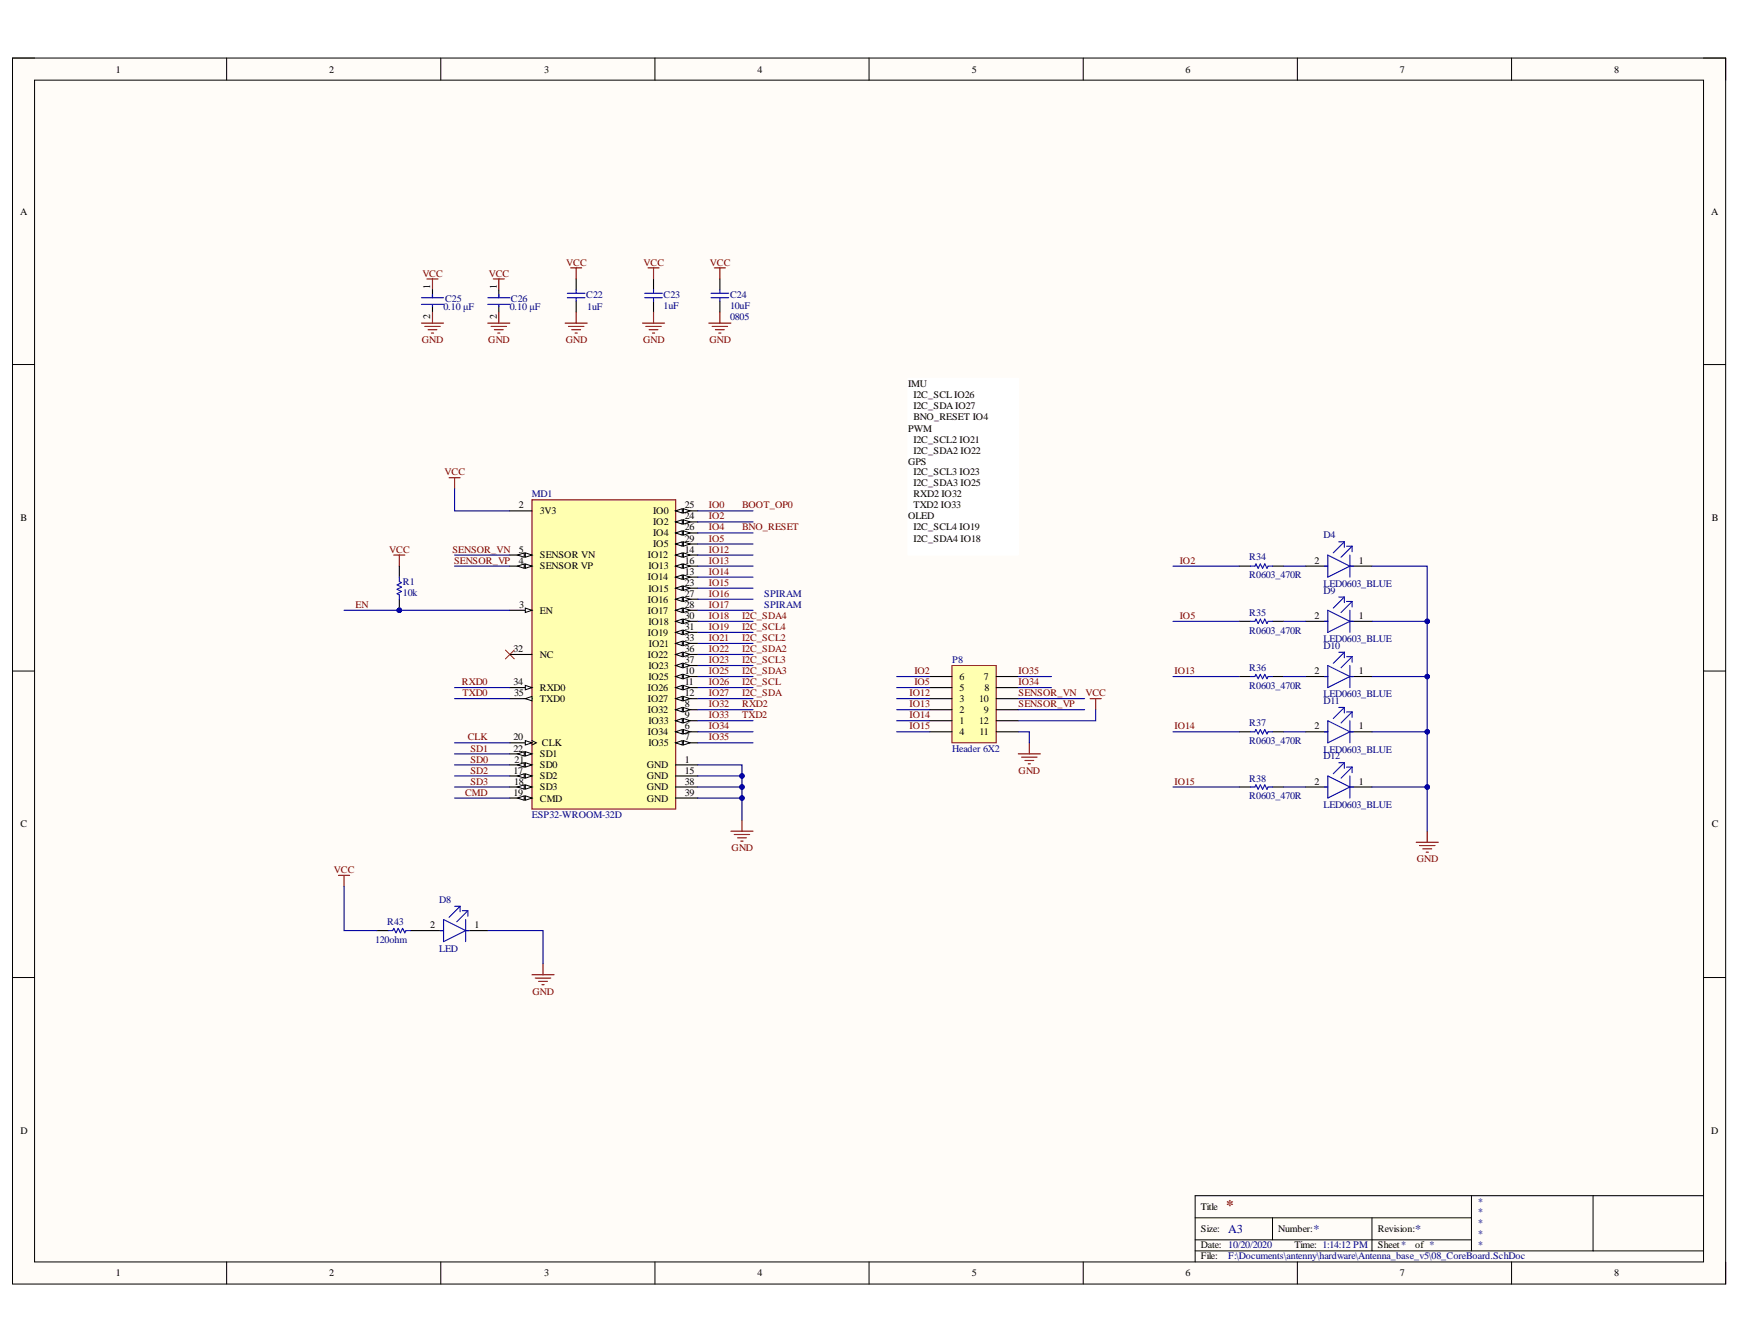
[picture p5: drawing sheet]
<svg xmlns="http://www.w3.org/2000/svg" width="279mm" height="216mm" viewBox="0 0 279 216" stroke-linecap="round" stroke-linejoin="round" font-family="sans-serif">
<defs><g id="words">
<text font-size="2.4" fill="#800000" x="196.9" y="194.4">*</text>
<g font-size="1.9" fill="#000080">
<text x="197.2" y="198">A3</text>
<text x="210.9" y="198">*</text>
<text x="227.3" y="198">*</text>
</g>
<g font-size="1.6">
<text x="18.6" y="11.7">1</text>
<text x="52.9" y="11.7">2</text>
<text x="87.4" y="11.7">3</text>
<text x="121.6" y="11.7">4</text>
<text x="156" y="11.7">5</text>
<text x="190.4" y="11.7">6</text>
<text x="224.8" y="11.7">7</text>
<text x="259.2" y="11.7">8</text>
<text x="3.2" y="34.5">A</text>
<text x="274.8" y="34.5">A</text>
<text x="69.1" y="46.4" transform="rotate(-90 69.1 46.4)">1</text>
<text x="79.8" y="46.4" transform="rotate(-90 79.8 46.4)">1</text>
<text x="69.1" y="51.2" transform="rotate(-90 69.1 51.2)">2</text>
<text x="79.8" y="51.2" transform="rotate(-90 79.8 51.2)">2</text>
<text x="145.8" y="62.2">IMU</text>
<text x="146.7" y="64">I2C_SCL IO26</text>
<text x="146.7" y="65.8">I2C_SDA IO27</text>
<text x="145.8" y="69.3">PWM</text>
<text x="146.7" y="67.5">BNO_RESET IO4</text>
<text x="146.7" y="71.1">I2C_SCL2 IO21</text>
<text x="145.8" y="74.6">GPS</text>
<text x="146.7" y="72.9">I2C_SDA2 IO22</text>
<text x="146.7" y="76.3">I2C_SCL3 IO23</text>
<text x="3.3" y="83.7">B</text>
<text x="83.3" y="81.7">2</text>
<text x="86.7" y="82.6">3V3</text>
<text x="104.9" y="82.6">IO0</text>
<text x="109.9" y="81.7">25</text>
<text x="109.9" y="83.4">24</text>
<text x="145.8" y="83.4">OLED</text>
<text x="146.7" y="78.1">I2C_SDA3 IO25</text>
<text x="146.7" y="79.9">RXD2 IO32</text>
<text x="146.7" y="81.7">TXD2 IO33</text>
<text x="274.9" y="83.7">B</text>
<text x="83.3" y="88.8">5</text>
<text x="86.7" y="89.7">SENSOR VN</text>
<text x="104" y="89.7">IO12</text>
<text x="104.9" y="84.4">IO2</text>
<text x="104.9" y="86.1">IO4</text>
<text x="104.9" y="87.9">IO5</text>
<text x="109.9" y="85.2">26</text>
<text x="109.9" y="87">29</text>
<text x="109.9" y="88.8">14</text>
<text x="146.7" y="85.2">I2C_SCL4 IO19</text>
<text x="146.7" y="87">I2C_SDA4 IO18</text>
<text x="83.3" y="90.5">4</text>
<text x="86.7" y="91.5">SENSOR VP</text>
<text x="104" y="93.2">IO14</text>
<text x="104.1" y="91.5">IO13</text>
<text x="104.1" y="95">IO15</text>
<text x="109.9" y="90.5">16</text>
<text x="109.9" y="92.3">13</text>
<text x="109.9" y="94.1">23</text>
<text x="109.9" y="95.9">27</text>
<text x="211.1" y="90.5">2</text>
<text x="218.2" y="90.5">1</text>
<text x="83.4" y="97.6">3</text>
<text x="86.7" y="98.6">EN</text>
<text x="104" y="96.8">IO16</text>
<text x="104" y="98.6">IO17</text>
<text x="104.1" y="100.4">IO18</text>
<text x="109.9" y="97.6">28</text>
<text x="109.9" y="99.4">30</text>
<text x="109.9" y="101.2">31</text>
<text x="211.1" y="99.4">2</text>
<text x="218.2" y="99.4">1</text>
<text x="82.5" y="104.7">32</text>
<text x="86.7" y="105.7">NC</text>
<text x="104" y="102.1">IO19</text>
<text x="104" y="105.7">IO22</text>
<text x="104.1" y="107.5">IO23</text>
<text x="104.2" y="103.9">IO21</text>
<text x="109.9" y="103">33</text>
<text x="109.9" y="104.7">36</text>
<text x="109.9" y="106.5">37</text>
<text x="82.5" y="110.1">34</text>
<text x="82.5" y="111.8">35</text>
<text x="86.7" y="111">RXD0</text>
<text x="86.7" y="112.8">TXD0</text>
<text x="104" y="111">IO26</text>
<text x="104" y="112.8">IO27</text>
<text x="104.1" y="109.2">IO25</text>
<text x="109.9" y="108.3">10</text>
<text x="109.9" y="110.1">11</text>
<text x="109.9" y="111.8">12</text>
<text x="109.9" y="113.6">8</text>
<text x="154.1" y="109.2">6</text>
<text x="154.1" y="111">5</text>
<text x="154.1" y="112.8">3</text>
<text x="157.2" y="112.8">10</text>
<text x="158" y="109.2">7</text>
<text x="158.1" y="111">8</text>
<text x="211.1" y="108.3">2</text>
<text x="218.2" y="108.3">1</text>
<text x="82.5" y="119">20</text>
<text x="87" y="119.9">CLK</text>
<text x="104" y="114.6">IO32</text>
<text x="104" y="118.1">IO34</text>
<text x="104.1" y="116.3">IO33</text>
<text x="104.1" y="119.9">IO35</text>
<text x="109.9" y="115.4">9</text>
<text x="109.9" y="117.2">6</text>
<text x="109.9" y="119">7</text>
<text x="154.1" y="114.6">2</text>
<text x="154.1" y="116.3">1</text>
<text x="154.1" y="118.1">4</text>
<text x="157.2" y="116.3">12</text>
<text x="157.3" y="118.1">11</text>
<text x="158" y="114.6">9</text>
<text x="211.1" y="117.2">2</text>
<text x="218.2" y="117.2">1</text>
<text x="82.5" y="120.7">22</text>
<text x="82.5" y="124.3">17</text>
<text x="82.6" y="122.5">21</text>
<text x="86.7" y="121.7">SD1</text>
<text x="86.7" y="123.4">SD0</text>
<text x="86.7" y="125.2">SD2</text>
<text x="103.9" y="123.4">GND</text>
<text x="103.9" y="125.2">GND</text>
<text x="109.9" y="122.5">1</text>
<text x="109.9" y="124.3">15</text>
<text x="82.5" y="127.8">19</text>
<text x="82.5" y="126.1">18</text>
<text x="86.7" y="128.8">CMD</text>
<text x="86.7" y="127">SD3</text>
<text x="103.9" y="127">GND</text>
<text x="103.9" y="128.8">GND</text>
<text x="109.9" y="126.1">38</text>
<text x="109.9" y="127.8">39</text>
<text x="211.1" y="126.1">2</text>
<text x="218.2" y="126.1">1</text>
<text x="3.3" y="132.9">C</text>
<text x="274.9" y="132.9">C</text>
<text x="69.1" y="149.1">2</text>
<text x="76.2" y="149.1">1</text>
<text x="3.3" y="182.2">D</text>
<text x="274.8" y="182.2">D</text>
<text x="192.8" y="194.4">Title</text>
<text x="192.8" y="197.9">Size:</text>
<text x="205.3" y="197.9">Number:</text>
<text x="221.2" y="197.9">Revision:</text>
<text x="192.8" y="200.5">Date: 10/20/2020</text>
<text x="192.8" y="202.3">File:</text>
<text x="207.9" y="200.5">Time: 1:14:12 PM</text>
<text x="221.2" y="200.5">Sheet*</text>
<text x="227.3" y="200.5">of *</text>
<text x="18.6" y="205">1</text>
<text x="52.9" y="205">2</text>
<text x="87.4" y="205">3</text>
<text x="121.6" y="205">4</text>
<text x="156" y="205">5</text>
<text x="190.4" y="205">6</text>
<text x="224.8" y="205">7</text>
<text x="259.2" y="205">8</text>
</g>
<g font-size="1.6" fill="#800000">
<text x="67.8" y="44.5">VCC</text>
<text x="78.5" y="44.5">VCC</text>
<text x="90.9" y="42.7">VCC</text>
<text x="103.3" y="42.7">VCC</text>
<text x="114" y="42.7">VCC</text>
<text x="67.7" y="55.1">GND</text>
<text x="78.4" y="55.1">GND</text>
<text x="90.8" y="55.1">GND</text>
<text x="103.3" y="55.1">GND</text>
<text x="113.9" y="55.1">GND</text>
<text x="71.4" y="76.3">VCC</text>
<text x="113.8" y="81.7">IO0</text>
<text x="113.8" y="83.4">IO2</text>
<text x="119.2" y="81.7">BOOT_OP0</text>
<text x="62.5" y="88.8">VCC</text>
<text x="72.6" y="88.8">SENSOR_VN</text>
<text x="113.8" y="85.2">IO4</text>
<text x="113.8" y="87">IO5</text>
<text x="113.8" y="88.8">IO12</text>
<text x="119.2" y="85.2">BNO_RESET</text>
<text x="72.9" y="90.5">SENSOR_VP</text>
<text x="113.8" y="90.5">IO13</text>
<text x="113.8" y="92.3">IO14</text>
<text x="113.8" y="94.1">IO15</text>
<text x="113.8" y="95.9">IO16</text>
<text x="189.4" y="90.5">IO2</text>
<text x="57.1" y="97.6">EN</text>
<text x="113.8" y="97.6">IO17</text>
<text x="113.8" y="99.4">IO18</text>
<text x="113.8" y="101.2">IO19</text>
<text x="119.2" y="101.2">I2C_SCL4</text>
<text x="119.2" y="99.4">I2C_SDA4</text>
<text x="189.4" y="99.4">IO5</text>
<text x="113.8" y="103">IO21</text>
<text x="113.8" y="104.7">IO22</text>
<text x="113.8" y="106.5">IO23</text>
<text x="119.2" y="103">I2C_SCL2</text>
<text x="119.2" y="104.7">I2C_SDA2</text>
<text x="119.2" y="106.5">I2C_SCL3</text>
<text x="74.2" y="110.1">RXD0</text>
<text x="74.3" y="111.8">TXD0</text>
<text x="113.8" y="108.3">IO25</text>
<text x="113.8" y="110.1">IO26</text>
<text x="113.8" y="111.8">IO27</text>
<text x="113.8" y="113.6">IO32</text>
<text x="119.2" y="110.1">I2C_SCL</text>
<text x="119.2" y="108.3">I2C_SDA3</text>
<text x="119.2" y="111.8">I2C_SDA</text>
<text x="119.2" y="113.6">RXD2</text>
<text x="146.1" y="111.8">IO12</text>
<text x="146.1" y="113.6">IO13</text>
<text x="146.8" y="108.3">IO2</text>
<text x="146.8" y="110.1">IO5</text>
<text x="163.6" y="110.1">IO34</text>
<text x="163.6" y="108.3">IO35</text>
<text x="163.6" y="111.8">SENSOR_VN</text>
<text x="163.6" y="113.6">SENSOR_VP</text>
<text x="174.3" y="111.8">VCC</text>
<text x="188.6" y="108.3">IO13</text>
<text x="75.1" y="119">CLK</text>
<text x="113.8" y="115.4">IO33</text>
<text x="113.8" y="117.2">IO34</text>
<text x="113.8" y="119">IO35</text>
<text x="119.2" y="115.4">TXD2</text>
<text x="146.1" y="115.4">IO14</text>
<text x="146.1" y="117.2">IO15</text>
<text x="188.6" y="117.2">IO14</text>
<text x="75.5" y="120.7">SD1</text>
<text x="75.5" y="124.3">SD2</text>
<text x="75.5" y="122.5">SD0</text>
<text x="163.6" y="124.3">GND</text>
<text x="74.7" y="127.8">CMD</text>
<text x="75.5" y="126.1">SD3</text>
<text x="188.6" y="126.1">IO15</text>
<text x="117.5" y="136.7">GND</text>
<text x="53.6" y="140.3">VCC</text>
<text x="227.5" y="138.5">GND</text>
<text x="85.5" y="159.8">GND</text>
</g>
<g font-size="1.6" fill="#000080">
<text x="94.1" y="47.8">C22</text>
<text x="106.6" y="47.8">C23</text>
<text x="117.2" y="47.8">C24</text>
<text x="71.2" y="49.8">0.10 μF</text>
<text x="71.5" y="48.5">C25</text>
<text x="81.9" y="49.8">0.10 μF</text>
<text x="82" y="48.5">C26</text>
<text x="94.3" y="49.8">1uF</text>
<text x="106.6" y="49.6">1uF</text>
<text x="117.2" y="49.6">10uF</text>
<text x="117.2" y="51.4">0805</text>
<text x="85.4" y="79.9">MD1</text>
<text x="212.5" y="86.5">D4</text>
<text x="64.7" y="95.7">10k</text>
<text x="64.7" y="93.9">R1</text>
<text x="122.7" y="95.9">SPIRAM</text>
<text x="200.6" y="90">R34</text>
<text x="200.6" y="92.9">R0603_470R</text>
<text x="212.5" y="95.4">D9</text>
<text x="212.5" y="94.3">LED0603_BLUE</text>
<text x="122.7" y="97.6">SPIRAM</text>
<text x="200.6" y="98.9">R35</text>
<text x="200.6" y="101.8">R0603_470R</text>
<text x="152.9" y="106.5">P8</text>
<text x="200.6" y="107.8">R36</text>
<text x="212.5" y="103.1">LED0603_BLUE</text>
<text x="212.5" y="104.2">D10</text>
<text x="200.6" y="110.7">R0603_470R</text>
<text x="212.5" y="112">LED0603_BLUE</text>
<text x="212.5" y="113.1">D11</text>
<text x="200.6" y="116.7">R37</text>
<text x="200.6" y="119.5">R0603_470R</text>
<text x="152.9" y="120.7">Header 6X2</text>
<text x="200.6" y="125.5">R38</text>
<text x="212.5" y="120.9">LED0603_BLUE</text>
<text x="212.5" y="122">D12</text>
<text x="85.4" y="131.4">ESP32-WROOM-32D</text>
<text x="200.6" y="128.3">R0603_470R</text>
<text x="212.5" y="129.8">LED0603_BLUE</text>
<text x="62.2" y="148.6">R43</text>
<text x="70.5" y="145.1">D8</text>
<text x="60.2" y="151.4">120ohm</text>
<text x="70.5" y="152.9">LED</text>
<text x="237.2" y="193.5">*</text>
<text x="237.2" y="195.2">*</text>
<text x="237.2" y="197">*</text>
<text x="197.2" y="202.3">F:\Documents\antenny\hardware\Antenna_base_v5\08_CoreBoard.SchDoc</text>
<text x="237.2" y="198.8">*</text>
<text x="237.2" y="200.5">*</text>
</g>
</g></defs>
<path d="M2 9.3h275.1v197h-275.1z" fill-rule="evenodd" fill="#fffcf8"/>
<path d="M2 9.3h275.1v197h-275.1z" fill="none" stroke="#000" stroke-width=".16"/>
<path d="M5.6 12.9h267.9v189.8h-267.9z" fill-rule="evenodd" fill="#fffcf8"/>
<g fill="none" stroke="#000" stroke-width=".16">
<path d="M2 9.3h3.6M5.6 12.9h267.9v189.8h-267.9zM36.4 9.3v3.6M70.8 9.3v3.6M105.2 9.3v3.6M139.5 9.3v3.6M173.9 9.3v3.6M208.3 9.3v3.6M242.7 9.3v3.6M273.5 9.3h3.6v3.6M2 58.6h3.6M273.5 58.6h3.6"/>
<path d="M2 107.8h3.6M273.5 107.8h3.6M2 157h3.6M273.5 157h3.6M191.9 195.6h44.4M191.9 199.2h44.4M204.3 195.6v3.6M220.3 195.6v5.3M236.3 192.1v8.8M255.8 192.1v8.8M273.5 192.1h-81.6v10.6M36.4 202.7v3.6"/>
<path d="M70.8 202.7v3.6M105.2 202.7v3.6M139.5 202.7v3.6M173.9 202.7v3.6M191.9 200.9h81.6M208.3 202.7v3.6M242.7 202.7v3.6M277.1 202.7v3.6"/>
</g>
<g fill="none" stroke="#800000" stroke-width=".18">
<path d="M67.7 51.9h3.5M68.2 52.4h2.5M68.6 44.8h1.7M68.7 53h1.5M69.3 53.5h.3M69.4 44.8v1.8M69.4 50.1v1.8M78.3 51.9h3.6M78.8 52.4h2.5M79.2 44.8h1.8M79.4 53h1.4M79.9 53.5h.4"/>
<path d="M80.1 44.8v1.8M80.1 50.1v1.8M90.7 51.9h3.6M91.3 52.4h2.5M91.6 43h1.8M91.8 53h1.4M92.3 53.5h.4M92.5 43v1.8M92.5 50.1v1.8M103.2 51.9h3.5M103.7 52.4h2.5M104.1 43h1.7"/>
<path d="M104.2 53h1.4M104.8 53.5h.3M104.9 43v1.8M104.9 50.1v1.8M113.8 51.9h3.6M114.3 52.4h2.5M114.7 43h1.8M114.9 53h1.4M115.4 53.5h.4M115.6 43v1.8M115.6 50.1v1.8M72.1 76.7h1.8"/>
<path d="M73 76.7v1.8M63.2 89.2h1.8M64.1 89.2v1.7M117.4 133.5h3.5M117.9 134.1h2.5M118.4 134.6h1.5M119 135.1h.3M119.1 131.7v1.8M54.4 140.6h1.7M55.2 140.6v1.8M85.4 156.6h3.6M85.9 157.1h2.5"/>
<path d="M86.5 157.6h1.4M87 158.2h.4M87.2 154.8v1.8"/>
</g>
<path d="M81.2 104.4l1.4 1.4M82.6 104.4l-1.4 1.4" fill="none" stroke="#f00" stroke-width=".16"/>
<g fill="none" stroke="#000" stroke-width=".18">
<path d="M69.4 46.6v1.2M69.4 49.1v1M80.1 46.6v1.2M80.1 49.1v1M92.5 44.8v1.8M92.5 48.4v1.7M104.9 44.8v1.8M104.9 48.4v1.7M115.6 44.8v1.8M115.6 48.4v1.7M60.6 149.5h1.7M65.9 149.5h5.3"/>
<path d="M74.8 149.5h3.5"/>
</g>
<g fill="none" stroke="#00f" stroke-width=".18">
<path d="M67.7 47.8h3.5M67.7 48.9h3.5M69.4 47.3v.5M69.4 49.1v.1M78.3 47.8h3.6M78.3 48.9h3.6M80.1 47.3v.5M80.1 49.1v.1M91.1 47.8h2.8M91.1 47.1h2.8M92.5 46.6v.5M92.5 47.8v.6"/>
<path d="M103.5 47.8h2.9M103.5 47.1h2.9M104.9 46.6v.5M104.9 47.8v.6M114.2 47.8h2.8M114.2 47.1h2.8M115.6 46.6v.5M115.6 47.8v.6M62.3 149.5h.8l.1-.4 .4 .7 .3-.7 .4 .7 .4-.7 .3 .7 .2-.3h.7M70.7 149.5h.5M71.2 147.7l3.6 1.8-3.6 1.8zM73 145.6h.9"/>
<path d="M73.9 145.6l-1.8 1.8M73.9 145.6v.9M74.2 146.3h.9M74.8 147.7v3.6M74.8 149.5h.5M75.1 146.3l-1.7 1.8M75.1 146.3v.9"/>
</g>
<circle cx="64.1" cy="98" r=".36" fill="#000080"/>
<circle cx="64.1" cy="98" r=".36" fill="none" stroke="#000080" stroke-width=".16"/>
<path d="M64.1 96.3v1.7" fill="none" stroke="#000" stroke-width=".18"/>
<circle cx="64.1" cy="98" r=".36" fill="#000080"/>
<circle cx="64.1" cy="98" r=".36" fill="none" stroke="#000080" stroke-width=".16"/>
<path d="M64.1 90.9v1.8" fill="none" stroke="#000" stroke-width=".18"/>
<path d="M64.1 92.7v.7l.4 .2-.7 .4 .7 .3-.7 .4 .7 .3-.7 .4 .3 .2v.7" fill="none" stroke="#00f" stroke-width=".18"/>
<path d="M85.4 80.3h23.1v49.7h-23.1z" fill-rule="evenodd" fill="#ffffb0"/>
<path d="M85.4 80.3h23.1v49.7h-23.1z" fill="none" stroke="#800000" stroke-width=".18"/>
<path d="M81.9 82.1h3.5M81.9 89.2h3.5" fill="none" stroke="#000" stroke-width=".18"/>
<path d="M84.4 88.8l1 .4-1 .3z" fill="#f8fcff"/>
<path d="M84.4 88.8l1 .4-1 .3z" fill="none" stroke="#000" stroke-width=".16"/>
<path d="M83.1 89.2l1.1-.4v.7z" fill="#f8fcff"/>
<path d="M83.1 89.2l1.1-.4v.7z" fill="none" stroke="#000" stroke-width=".16"/>
<path d="M81.9 90.9h3.5" fill="none" stroke="#000" stroke-width=".18"/>
<path d="M84.4 90.6l1 .3-1 .4z" fill="#f8fcff"/>
<path d="M84.4 90.6l1 .3-1 .4z" fill="none" stroke="#000" stroke-width=".16"/>
<path d="M83.1 90.9l1.1-.3v.7z" fill="#f8fcff"/>
<path d="M83.1 90.9l1.1-.3v.7z" fill="none" stroke="#000" stroke-width=".16"/>
<path d="M108.5 82.1h3.5" fill="none" stroke="#000" stroke-width=".18"/>
<path d="M108.5 82.1l1.1-.4v.7z" fill="#f8fcff"/>
<path d="M108.5 82.1l1.1-.4v.7z" fill="none" stroke="#000" stroke-width=".16"/>
<path d="M109.7 81.7l1.1 .4-1.1 .3z" fill="#f8fcff"/>
<path d="M109.7 81.7l1.1 .4-1.1 .3z" fill="none" stroke="#000" stroke-width=".16"/>
<path d="M108.5 83.8h3.5" fill="none" stroke="#000" stroke-width=".18"/>
<path d="M108.5 83.8l1.1-.3v.7z" fill="#f8fcff"/>
<path d="M108.5 83.8l1.1-.3v.7z" fill="none" stroke="#000" stroke-width=".16"/>
<path d="M109.7 83.5l1.1 .3-1.1 .4z" fill="#f8fcff"/>
<path d="M109.7 83.5l1.1 .3-1.1 .4z" fill="none" stroke="#000" stroke-width=".16"/>
<path d="M108.5 85.6h3.5" fill="none" stroke="#000" stroke-width=".18"/>
<path d="M108.5 85.6l1.1-.3v.7z" fill="#f8fcff"/>
<path d="M108.5 85.6l1.1-.3v.7z" fill="none" stroke="#000" stroke-width=".16"/>
<path d="M109.7 85.3l1.1 .3-1.1 .4z" fill="#f8fcff"/>
<path d="M109.7 85.3l1.1 .3-1.1 .4z" fill="none" stroke="#000" stroke-width=".16"/>
<path d="M108.5 87.4h3.5" fill="none" stroke="#000" stroke-width=".18"/>
<path d="M108.5 87.4l1.1-.4v.7z" fill="#f8fcff"/>
<path d="M108.5 87.4l1.1-.4v.7z" fill="none" stroke="#000" stroke-width=".16"/>
<path d="M109.7 87l1.1 .4-1.1 .3z" fill="#f8fcff"/>
<path d="M109.7 87l1.1 .4-1.1 .3z" fill="none" stroke="#000" stroke-width=".16"/>
<path d="M108.5 89.2h3.5" fill="none" stroke="#000" stroke-width=".18"/>
<path d="M108.5 89.2l1.1-.4v.7z" fill="#f8fcff"/>
<path d="M108.5 89.2l1.1-.4v.7z" fill="none" stroke="#000" stroke-width=".16"/>
<path d="M109.7 88.8l1.1 .4-1.1 .3z" fill="#f8fcff"/>
<path d="M109.7 88.8l1.1 .4-1.1 .3z" fill="none" stroke="#000" stroke-width=".16"/>
<path d="M108.5 90.9h3.5" fill="none" stroke="#000" stroke-width=".18"/>
<path d="M108.5 90.9l1.1-.3v.7z" fill="#f8fcff"/>
<path d="M108.5 90.9l1.1-.3v.7z" fill="none" stroke="#000" stroke-width=".16"/>
<path d="M109.7 90.6l1.1 .3-1.1 .4z" fill="#f8fcff"/>
<path d="M109.7 90.6l1.1 .3-1.1 .4z" fill="none" stroke="#000" stroke-width=".16"/>
<path d="M108.5 92.7h3.5" fill="none" stroke="#000" stroke-width=".18"/>
<path d="M108.5 92.7l1.1-.3v.7z" fill="#f8fcff"/>
<path d="M108.5 92.7l1.1-.3v.7z" fill="none" stroke="#000" stroke-width=".16"/>
<path d="M109.7 92.4l1.1 .3-1.1 .4z" fill="#f8fcff"/>
<path d="M109.7 92.4l1.1 .3-1.1 .4z" fill="none" stroke="#000" stroke-width=".16"/>
<path d="M108.5 94.5h3.5" fill="none" stroke="#000" stroke-width=".18"/>
<path d="M108.5 94.5l1.1-.4v.7z" fill="#f8fcff"/>
<path d="M108.5 94.5l1.1-.4v.7z" fill="none" stroke="#000" stroke-width=".16"/>
<path d="M109.7 94.1l1.1 .4-1.1 .3z" fill="#f8fcff"/>
<path d="M109.7 94.1l1.1 .4-1.1 .3z" fill="none" stroke="#000" stroke-width=".16"/>
<path d="M108.5 96.3h3.5" fill="none" stroke="#000" stroke-width=".18"/>
<path d="M108.5 96.3l1.1-.4v.7z" fill="#f8fcff"/>
<path d="M108.5 96.3l1.1-.4v.7z" fill="none" stroke="#000" stroke-width=".16"/>
<path d="M109.7 95.9l1.1 .4-1.1 .3z" fill="#f8fcff"/>
<path d="M109.7 95.9l1.1 .4-1.1 .3z" fill="none" stroke="#000" stroke-width=".16"/>
<path d="M108.5 98h3.5" fill="none" stroke="#000" stroke-width=".18"/>
<path d="M108.5 98l1.1-.3v.7z" fill="#f8fcff"/>
<path d="M108.5 98l1.1-.3v.7z" fill="none" stroke="#000" stroke-width=".16"/>
<path d="M109.7 97.7l1.1 .3-1.1 .4z" fill="#f8fcff"/>
<path d="M109.7 97.7l1.1 .3-1.1 .4z" fill="none" stroke="#000" stroke-width=".16"/>
<path d="M108.5 99.8h3.5" fill="none" stroke="#000" stroke-width=".18"/>
<path d="M108.5 99.8l1.1-.3v.7z" fill="#f8fcff"/>
<path d="M108.5 99.8l1.1-.3v.7z" fill="none" stroke="#000" stroke-width=".16"/>
<path d="M109.7 99.5l1.1 .3-1.1 .4z" fill="#f8fcff"/>
<path d="M109.7 99.5l1.1 .3-1.1 .4z" fill="none" stroke="#000" stroke-width=".16"/>
<path d="M108.5 101.6h3.5" fill="none" stroke="#000" stroke-width=".18"/>
<path d="M108.5 101.6l1.1-.4v.7z" fill="#f8fcff"/>
<path d="M108.5 101.6l1.1-.4v.7z" fill="none" stroke="#000" stroke-width=".16"/>
<path d="M109.7 101.2l1.1 .4-1.1 .3z" fill="#f8fcff"/>
<path d="M109.7 101.2l1.1 .4-1.1 .3z" fill="none" stroke="#000" stroke-width=".16"/>
<path d="M108.5 103.4h3.5" fill="none" stroke="#000" stroke-width=".18"/>
<path d="M108.5 103.4l1.1-.4v.7z" fill="#f8fcff"/>
<path d="M108.5 103.4l1.1-.4v.7z" fill="none" stroke="#000" stroke-width=".16"/>
<path d="M109.7 103l1.1 .4-1.1 .3z" fill="#f8fcff"/>
<path d="M109.7 103l1.1 .4-1.1 .3z" fill="none" stroke="#000" stroke-width=".16"/>
<path d="M108.5 105.1h3.5" fill="none" stroke="#000" stroke-width=".18"/>
<path d="M108.5 105.1l1.1-.3v.7z" fill="#f8fcff"/>
<path d="M108.5 105.1l1.1-.3v.7z" fill="none" stroke="#000" stroke-width=".16"/>
<path d="M109.7 104.8l1.1 .3-1.1 .4z" fill="#f8fcff"/>
<path d="M109.7 104.8l1.1 .3-1.1 .4z" fill="none" stroke="#000" stroke-width=".16"/>
<path d="M108.5 106.9h3.5" fill="none" stroke="#000" stroke-width=".18"/>
<path d="M108.5 106.9l1.1-.4v.8z" fill="#f8fcff"/>
<path d="M108.5 106.9l1.1-.4v.8z" fill="none" stroke="#000" stroke-width=".16"/>
<path d="M109.7 106.5l1.1 .4-1.1 .4z" fill="#f8fcff"/>
<path d="M109.7 106.5l1.1 .4-1.1 .4z" fill="none" stroke="#000" stroke-width=".16"/>
<path d="M108.5 108.7h3.5" fill="none" stroke="#000" stroke-width=".18"/>
<path d="M108.5 108.7l1.1-.4v.7z" fill="#f8fcff"/>
<path d="M108.5 108.7l1.1-.4v.7z" fill="none" stroke="#000" stroke-width=".16"/>
<path d="M109.7 108.3l1.1 .4-1.1 .3z" fill="#f8fcff"/>
<path d="M109.7 108.3l1.1 .4-1.1 .3z" fill="none" stroke="#000" stroke-width=".16"/>
<path d="M108.5 110.5h3.5" fill="none" stroke="#000" stroke-width=".18"/>
<path d="M108.5 110.5l1.1-.4v.7z" fill="#f8fcff"/>
<path d="M108.5 110.5l1.1-.4v.7z" fill="none" stroke="#000" stroke-width=".16"/>
<path d="M109.7 110.1l1.1 .4-1.1 .3z" fill="#f8fcff"/>
<path d="M109.7 110.1l1.1 .4-1.1 .3z" fill="none" stroke="#000" stroke-width=".16"/>
<path d="M108.5 112.2h3.5" fill="none" stroke="#000" stroke-width=".18"/>
<path d="M108.5 112.2l1.1-.3v.7z" fill="#f8fcff"/>
<path d="M108.5 112.2l1.1-.3v.7z" fill="none" stroke="#000" stroke-width=".16"/>
<path d="M109.7 111.9l1.1 .3-1.1 .4z" fill="#f8fcff"/>
<path d="M109.7 111.9l1.1 .3-1.1 .4z" fill="none" stroke="#000" stroke-width=".16"/>
<path d="M108.5 114h3.5" fill="none" stroke="#000" stroke-width=".18"/>
<path d="M108.5 114l1.1-.4v.8z" fill="#f8fcff"/>
<path d="M108.5 114l1.1-.4v.8z" fill="none" stroke="#000" stroke-width=".16"/>
<path d="M109.7 113.6l1.1 .4-1.1 .4z" fill="#f8fcff"/>
<path d="M109.7 113.6l1.1 .4-1.1 .4z" fill="none" stroke="#000" stroke-width=".16"/>
<path d="M108.5 115.8h3.5" fill="none" stroke="#000" stroke-width=".18"/>
<path d="M108.5 115.8l1.1-.4v.7z" fill="#f8fcff"/>
<path d="M108.5 115.8l1.1-.4v.7z" fill="none" stroke="#000" stroke-width=".16"/>
<path d="M109.7 115.4l1.1 .4-1.1 .3z" fill="#f8fcff"/>
<path d="M109.7 115.4l1.1 .4-1.1 .3z" fill="none" stroke="#000" stroke-width=".16"/>
<path d="M108.5 117.6h3.5" fill="none" stroke="#000" stroke-width=".18"/>
<path d="M108.5 117.6l1.1-.4v.7z" fill="#f8fcff"/>
<path d="M108.5 117.6l1.1-.4v.7z" fill="none" stroke="#000" stroke-width=".16"/>
<path d="M109.7 117.2l1.1 .4-1.1 .3z" fill="#f8fcff"/>
<path d="M109.7 117.2l1.1 .4-1.1 .3z" fill="none" stroke="#000" stroke-width=".16"/>
<path d="M108.5 119.3h3.5" fill="none" stroke="#000" stroke-width=".18"/>
<path d="M108.5 119.3l1.1-.3v.7z" fill="#f8fcff"/>
<path d="M108.5 119.3l1.1-.3v.7z" fill="none" stroke="#000" stroke-width=".16"/>
<path d="M109.7 119l1.1 .3-1.1 .4z" fill="#f8fcff"/>
<path d="M109.7 119l1.1 .3-1.1 .4z" fill="none" stroke="#000" stroke-width=".16"/>
<path d="M81.9 98h3.5" fill="none" stroke="#000" stroke-width=".18"/>
<path d="M84.4 97.7l1 .3-1 .4z" fill="#f8fcff"/>
<path d="M84.4 97.7l1 .3-1 .4z" fill="none" stroke="#000" stroke-width=".16"/>
<path d="M81.9 105.1h3.5M81.9 110.5h3.5" fill="none" stroke="#000" stroke-width=".18"/>
<path d="M84.4 110.1l1 .4-1 .3z" fill="#f8fcff"/>
<path d="M84.4 110.1l1 .4-1 .3z" fill="none" stroke="#000" stroke-width=".16"/>
<path d="M81.9 119.3h3.5" fill="none" stroke="#000" stroke-width=".18"/>
<path d="M84.4 119l1 .3-1 .4z" fill="#f8fcff"/>
<path d="M84.4 119l1 .3-1 .4zM85.4 119l.7 .3-.7 .4" fill="none" stroke="#000" stroke-width=".16"/>
<path d="M81.9 128.2h3.5" fill="none" stroke="#000" stroke-width=".18"/>
<path d="M84.4 127.8l1 .4-1 .4z" fill="#f8fcff"/>
<path d="M84.4 127.8l1 .4-1 .4z" fill="none" stroke="#000" stroke-width=".16"/>
<path d="M83.1 128.2l1.1-.4v.8z" fill="#f8fcff"/>
<path d="M83.1 128.2l1.1-.4v.8z" fill="none" stroke="#000" stroke-width=".16"/>
<path d="M81.9 121.1h3.5" fill="none" stroke="#000" stroke-width=".18"/>
<path d="M84.4 120.7l1 .4-1 .4z" fill="#f8fcff"/>
<path d="M84.4 120.7l1 .4-1 .4z" fill="none" stroke="#000" stroke-width=".16"/>
<path d="M83.1 121.1l1.1-.4v.8z" fill="#f8fcff"/>
<path d="M83.1 121.1l1.1-.4v.8z" fill="none" stroke="#000" stroke-width=".16"/>
<path d="M81.9 122.9h3.5" fill="none" stroke="#000" stroke-width=".18"/>
<path d="M84.4 122.5l1 .4-1 .3z" fill="#f8fcff"/>
<path d="M84.4 122.5l1 .4-1 .3z" fill="none" stroke="#000" stroke-width=".16"/>
<path d="M83.1 122.9l1.1-.4v.7z" fill="#f8fcff"/>
<path d="M83.1 122.9l1.1-.4v.7z" fill="none" stroke="#000" stroke-width=".16"/>
<path d="M81.9 124.6h3.5" fill="none" stroke="#000" stroke-width=".18"/>
<path d="M84.4 124.3l1 .3-1 .4z" fill="#f8fcff"/>
<path d="M84.4 124.3l1 .3-1 .4z" fill="none" stroke="#000" stroke-width=".16"/>
<path d="M83.1 124.6l1.1-.3v.7z" fill="#f8fcff"/>
<path d="M83.1 124.6l1.1-.3v.7z" fill="none" stroke="#000" stroke-width=".16"/>
<path d="M81.9 126.4h3.5" fill="none" stroke="#000" stroke-width=".18"/>
<path d="M84.4 126.1l1 .3-1 .4z" fill="#f8fcff"/>
<path d="M84.4 126.1l1 .3-1 .4z" fill="none" stroke="#000" stroke-width=".16"/>
<path d="M83.1 126.4l1.1-.3v.7z" fill="#f8fcff"/>
<path d="M83.1 126.4l1.1-.3v.7z" fill="none" stroke="#000" stroke-width=".16"/>
<path d="M81.9 112.2h3.5" fill="none" stroke="#000" stroke-width=".18"/>
<path d="M84.4 112.2l1-.3v.7z" fill="#f8fcff"/>
<path d="M84.4 112.2l1-.3v.7z" fill="none" stroke="#000" stroke-width=".16"/>
<path d="M108.5 122.9h3.5M108.5 124.6h3.5M108.5 126.4h3.5M108.5 128.2h3.5" fill="none" stroke="#000" stroke-width=".18"/>
<path d="M145.8 60.8h17.7v28.4h-17.7z" fill-rule="evenodd" fill="#fff"/>
<path d="M145.8 60.8h17.7v28.4h-17.7z" fill="none" stroke="#fff" stroke-width=".16"/>
<g fill="none" stroke="#000" stroke-width=".18">
<path d="M199 90.9h1.8M199 99.8h1.8M204.3 90.9h1.8M204.3 99.8h1.8M209.7 90.9h3.5M209.7 99.8h3.5M216.8 90.9h3.5M216.8 99.8h3.5M199 108.7h1.8M199 117.6h1.8M204.3 108.7h1.8M204.3 117.6h1.8"/>
<path d="M209.7 108.7h3.5M209.7 117.6h3.5M216.8 108.7h3.5M216.8 117.6h3.5M199 126.4h1.8M204.3 126.4h1.8M209.7 126.4h3.5M216.8 126.4h3.5"/>
</g>
<g fill="none" stroke="#00f" stroke-width=".18">
<path d="M200.8 90.9h.7l.2-.3 .3 .7 .4-.7 .3 .7 .4-.7 .3 .7 .2-.4h.7M200.8 99.8h.7l.2-.3 .3 .7 .4-.7 .3 .7 .4-.7 .3 .7 .2-.4h.7M212.7 90.9h.5M212.7 99.8h.5M213.2 89.2l3.6 1.7-3.6 1.8zM213.2 98l3.6 1.8-3.6 1.8zM215 95.9h.9M215 87h.9M215.9 95.9l-1.8 1.8M215.9 87v.9M215.9 95.9v.9M215.9 87l-1.8 1.8"/>
<path d="M216.2 96.6h.9M216.2 87.7h.9M216.8 90.9h.5M216.8 99.8h.5M216.8 89.2v3.5M216.8 98v3.6M217.1 96.6l-1.8 1.8M217.1 87.7v.9M217.1 96.6v.9M217.1 87.7l-1.8 1.8M200.8 108.7h.7l.2-.4 .3 .7 .4-.7 .3 .7 .4-.7 .3 .7 .2-.3h.7M200.8 117.6h.7l.2-.4 .3 .7 .4-.7 .3 .7 .4-.7 .3 .7 .2-.3h.7"/>
<path d="M212.7 108.7h.5M212.7 117.6h.5M213.2 106.9l3.6 1.8-3.6 1.8zM213.2 115.8l3.6 1.8-3.6 1.7zM215 104.8h.9M215 113.6h.9M215.9 104.8v.9M215.9 113.6v.9M215.9 104.8l-1.8 1.8M215.9 113.6l-1.8 1.8M216.2 105.5h.9M216.2 114.4h.9"/>
<path d="M216.8 108.7h.5M216.8 117.6h.5M216.8 106.9v3.6M216.8 115.8v3.5M217.1 105.5v.9M217.1 114.4v.9M217.1 105.5l-1.8 1.8M217.1 114.4l-1.8 1.7M200.8 126.4h.7l.2-.3 .3 .7 .4-.7 .3 .7 .4-.7 .3 .7 .2-.4h.7M212.7 126.4h.5M213.2 124.6l3.6 1.8-3.6 1.8zM215 122.5h.9"/>
<path d="M215.9 122.5v.9M215.9 122.5l-1.8 1.8M216.2 123.2h.9M216.8 126.4h.5M216.8 124.6v3.6M217.1 123.2v.9M217.1 123.2l-1.8 1.8"/>
</g>
<path d="M227.4 135.3h3.6M227.9 135.8h2.5M228.5 136.4h1.4M229 136.9h.4M229.2 133.5v1.8" fill="none" stroke="#800000" stroke-width=".18"/>
<path d="M152.9 106.9h7.1v12.4h-7.1z" fill-rule="evenodd" fill="#ffffb0"/>
<path d="M152.9 106.9h7.1v12.4h-7.1z" fill="none" stroke="#800000" stroke-width=".16"/>
<path d="M149.3 108.7h3.6M149.3 110.5h3.6M149.3 112.2h3.6M149.3 114h3.6M149.3 115.8h3.6M149.3 117.6h3.6M160 108.7h3.5M160 110.5h3.5M160 112.2h3.5M160 114h3.5M160 115.8h3.5M160 117.6h3.5" fill="none" stroke="#000" stroke-width=".18"/>
<path d="M165.3 119.3v1.8M175 112.2h1.8M175.9 112.2v1.8M163.5 121.1h3.6M164 121.6h2.5M164.6 122.2h1.4M165.1 122.7h.4" fill="none" stroke="#800000" stroke-width=".18"/>
<path d="M220.3 99.8h8.9" fill="none" stroke="#000080" stroke-width=".18"/>
<circle cx="229.2" cy="99.8" r=".36" fill="#000080"/>
<circle cx="229.2" cy="99.8" r=".36" fill="none" stroke="#000080" stroke-width=".16"/>
<path d="M55.2 98h26.7M55.2 142.4v7.1h5.4" fill="none" stroke="#000080" stroke-width=".18"/>
<circle cx="64.1" cy="98" r=".36" fill="#000080"/>
<circle cx="64.1" cy="98" r=".36" fill="none" stroke="#000080" stroke-width=".16"/>
<g fill="none" stroke="#000080" stroke-width=".18">
<path d="M73 78.5v3.6h8.9M73 90.9h8.9M73 89.2h8.9M73 119.3h8.9M73 112.2h8.9M73 110.5h8.9M73 128.2h8.9M73 126.4h8.9M73 124.6h8.9M73 122.9h8.9M73 121.1h8.9M112 128.2h7.1"/>
<path d="M78.3 149.5h8.9v5.3"/>
</g>
<circle cx="119.1" cy="128.2" r=".35" fill="#000080"/>
<circle cx="119.1" cy="128.2" r=".35" fill="none" stroke="#000080" stroke-width=".16"/>
<path d="M112 126.4h7.1" fill="none" stroke="#000080" stroke-width=".18"/>
<circle cx="119.1" cy="126.4" r=".35" fill="#000080"/>
<circle cx="119.1" cy="126.4" r=".35" fill="none" stroke="#000080" stroke-width=".16"/>
<path d="M112 124.6h7.1" fill="none" stroke="#000080" stroke-width=".18"/>
<circle cx="119.1" cy="124.6" r=".35" fill="#000080"/>
<circle cx="119.1" cy="124.6" r=".35" fill="none" stroke="#000080" stroke-width=".16"/>
<path d="M112 122.9h7.1v8.8" fill="none" stroke="#000080" stroke-width=".18"/>
<circle cx="119.1" cy="124.6" r=".35" fill="#000080"/>
<circle cx="119.1" cy="124.6" r=".35" fill="none" stroke="#000080" stroke-width=".16"/>
<circle cx="119.1" cy="126.4" r=".35" fill="#000080"/>
<circle cx="119.1" cy="126.4" r=".35" fill="none" stroke="#000080" stroke-width=".16"/>
<circle cx="119.1" cy="128.2" r=".35" fill="#000080"/>
<circle cx="119.1" cy="128.2" r=".35" fill="none" stroke="#000080" stroke-width=".16"/>
<g fill="none" stroke="#000080" stroke-width=".18">
<path d="M112 99.8h8.9M112 98h8.9M112 96.3h8.9M112 94.5h8.9M112 92.7h8.9M112 90.9h8.9M112 89.2h8.9M112 87.4h8.9M112 85.6h8.9M112 83.8h8.9M112 82.1h8.9M188.4 99.8h10.6"/>
<path d="M188.4 90.9h10.6M206.1 99.8h3.6M206.1 90.9h3.6M112 119.3h8.9M112 117.6h8.9M112 115.8h8.9M112 114h8.9M112 112.2h8.9M112 110.5h8.9M112 108.7h8.9M112 106.9h8.9M112 105.1h8.9"/>
<path d="M112 103.4h8.9M112 101.6h8.9M144 117.6h5.3M144 115.8h5.3M144 114h5.3M144 112.2h5.3M144 110.5h5.3M144 108.7h5.3M163.5 117.6h1.8v1.7M163.5 110.5h5.3M163.5 108.7h5.3M163.5 114h10.7"/>
<path d="M163.5 112.2h10.7M175.9 114v1.8h-12.4M188.4 117.6h10.6M188.4 108.7h10.6M206.1 117.6h3.6M206.1 108.7h3.6M188.4 126.4h10.6M206.1 126.4h3.6M220.3 126.4h8.9"/>
</g>
<circle cx="229.2" cy="126.4" r=".35" fill="#000080"/>
<circle cx="229.2" cy="126.4" r=".35" fill="none" stroke="#000080" stroke-width=".16"/>
<path d="M220.3 117.6h8.9" fill="none" stroke="#000080" stroke-width=".18"/>
<circle cx="229.2" cy="117.6" r=".35" fill="#000080"/>
<circle cx="229.2" cy="117.6" r=".35" fill="none" stroke="#000080" stroke-width=".16"/>
<path d="M220.3 90.9h8.9v17.8h-8.9" fill="none" stroke="#000080" stroke-width=".18"/>
<circle cx="229.2" cy="108.7" r=".35" fill="#000080"/>
<circle cx="229.2" cy="108.7" r=".35" fill="none" stroke="#000080" stroke-width=".16"/>
<circle cx="229.2" cy="99.8" r=".36" fill="#000080"/>
<circle cx="229.2" cy="99.8" r=".36" fill="none" stroke="#000080" stroke-width=".16"/>
<path d="M229.2 108.7v24.8" fill="none" stroke="#000080" stroke-width=".18"/>
<circle cx="229.2" cy="126.4" r=".35" fill="#000080"/>
<circle cx="229.2" cy="126.4" r=".35" fill="none" stroke="#000080" stroke-width=".16"/>
<circle cx="229.2" cy="117.6" r=".35" fill="#000080"/>
<circle cx="229.2" cy="117.6" r=".35" fill="none" stroke="#000080" stroke-width=".16"/>
<circle cx="229.2" cy="108.7" r=".35" fill="#000080"/>
<circle cx="229.2" cy="108.7" r=".35" fill="none" stroke="#000080" stroke-width=".16"/>
<use href="#words"/>
</svg>
